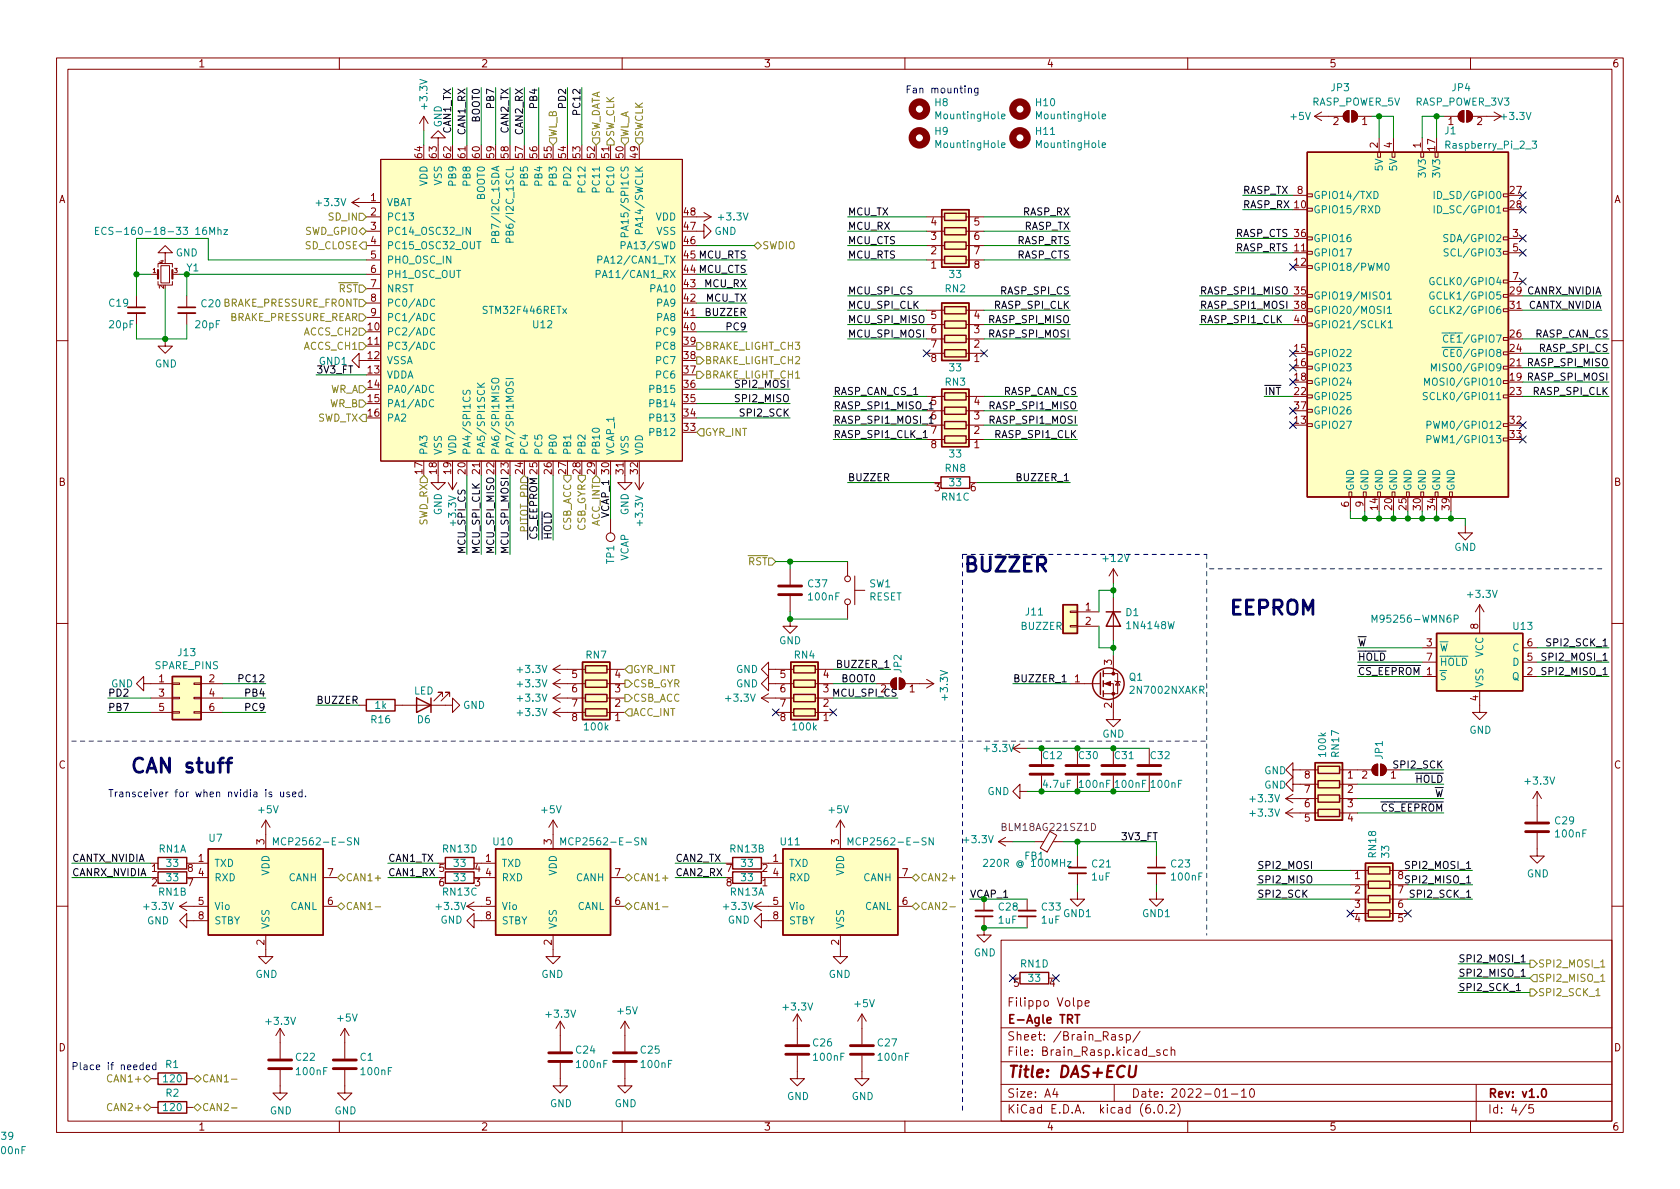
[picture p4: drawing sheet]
<svg xmlns="http://www.w3.org/2000/svg" width="297mm" height="210mm" viewBox="0 0 297 210" stroke-linecap="round" stroke-linejoin="round" font-family="sans-serif">
<defs><g id="words">
<g font-size="3.5" fill="#0000c2">
<text x="170.2" y="101.1">BUZZER</text>
<text x="217.2" y="108.8">EEPROM</text>
<text x="22.9" y="136.7">CAN stuff</text>
</g>
<text font-size="2.8" fill="#840000" x="178" y="190.6">Title: DAS+ECU</text>
<g font-size="2.1" fill="#840000">
<text x="178" y="178">Filippo Volpe</text>
<text x="178" y="184">Sheet: /Brain_Rasp/</text>
<text x="178" y="181">E-Agle TRT</text>
<text x="178" y="186.7">File: Brain_Rasp.kicad_sch</text>
<text x="178" y="196.9">KiCad E.D.A. kicad (6.0.2)</text>
<text x="178" y="194.1">Size: A4</text>
<text x="200" y="194.1">Date: 2022-01-10</text>
<text x="263" y="194.1">Rev: v1.0</text>
<text x="263" y="196.9">Id: 4/5</text>
</g>
<g font-size="1.8" fill="#840000">
<text x="35" y="11.9">1</text>
<text x="85" y="11.9">2</text>
<text x="135" y="11.9">3</text>
<text x="185" y="11.9">4</text>
<text x="235" y="11.9">5</text>
<text x="285" y="11.9">6</text>
<text x="235.7" y="22.1">2</text>
<text x="240.8" y="22.1">1</text>
<text x="256" y="22.1">1</text>
<text x="261.1" y="22.1">2</text>
<text x="74.7" y="27.9" transform="rotate(-90 74.7 27.9)">64</text>
<text x="77.2" y="27.9" transform="rotate(-90 77.2 27.9)">63</text>
<text x="79.8" y="27.9" transform="rotate(-90 79.8 27.9)">62</text>
<text x="82.3" y="27.9" transform="rotate(-90 82.3 27.9)">61</text>
<text x="84.8" y="27.9" transform="rotate(-90 84.8 27.9)">60</text>
<text x="87.4" y="27.9" transform="rotate(-90 87.4 27.9)">59</text>
<text x="89.9" y="27.9" transform="rotate(-90 89.9 27.9)">58</text>
<text x="92.5" y="27.9" transform="rotate(-90 92.5 27.9)">57</text>
<text x="95" y="27.9" transform="rotate(-90 95 27.9)">56</text>
<text x="97.5" y="27.9" transform="rotate(-90 97.5 27.9)">55</text>
<text x="100.1" y="27.9" transform="rotate(-90 100.1 27.9)">54</text>
<text x="102.6" y="27.9" transform="rotate(-90 102.6 27.9)">53</text>
<text x="105.2" y="27.9" transform="rotate(-90 105.2 27.9)">52</text>
<text x="107.7" y="27.9" transform="rotate(-90 107.7 27.9)">51</text>
<text x="110.2" y="27.9" transform="rotate(-90 110.2 27.9)">50</text>
<text x="112.8" y="27.9" transform="rotate(-90 112.8 27.9)">49</text>
<text x="243.6" y="26.1" transform="rotate(-90 243.6 26.1)">2</text>
<text x="246.1" y="26.1" transform="rotate(-90 246.1 26.1)">4</text>
<text x="251.2" y="26.1" transform="rotate(-90 251.2 26.1)">1</text>
<text x="253.7" y="26.6" transform="rotate(-90 253.7 26.6)">17</text>
<text x="10.3" y="35.9">A</text>
<text x="65.5" y="35.6">1</text>
<text x="229.4" y="34.3">8</text>
<text x="267" y="34.3">27</text>
<text x="285.3" y="35.9">A</text>
<text x="65.5" y="38.1">2</text>
<text x="65.5" y="40.6">3</text>
<text x="120.9" y="40.6">47</text>
<text x="120.9" y="38.1">48</text>
<text x="164.6" y="39.9">4</text>
<text x="172.2" y="39.9">5</text>
<text x="267" y="36.8">28</text>
<text x="267.5" y="41.9">3</text>
<text x="65.5" y="43.2">4</text>
<text x="65.5" y="45.7">5</text>
<text x="120.9" y="43.2">46</text>
<text x="164.6" y="47.5">1</text>
<text x="164.6" y="45">2</text>
<text x="164.6" y="42.4">3</text>
<text x="172.2" y="42.4">6</text>
<text x="172.2" y="45">7</text>
<text x="172.2" y="47.5">8</text>
<text x="228.9" y="47">12</text>
<text x="267.5" y="44.4">5</text>
<text x="65.5" y="48.3">6</text>
<text x="65.5" y="50.8">7</text>
<text x="65.5" y="53.3">8</text>
<text x="120.9" y="53.3">42</text>
<text x="120.9" y="50.8">43</text>
<text x="228.9" y="52.1">35</text>
<text x="267.5" y="49.5">7</text>
<text x="65.1" y="58.4">10</text>
<text x="65.5" y="55.9">9</text>
<text x="120.9" y="58.4">40</text>
<text x="120.9" y="55.9">41</text>
<text x="164.6" y="56.4">5</text>
<text x="164.6" y="58.9">6</text>
<text x="172.2" y="58.9">3</text>
<text x="172.2" y="56.4">4</text>
<text x="228.9" y="54.6">38</text>
<text x="228.9" y="57.1">40</text>
<text x="267" y="59.7">26</text>
<text x="65.1" y="61">11</text>
<text x="65.1" y="63.5">12</text>
<text x="120.9" y="63.5">38</text>
<text x="120.9" y="61">39</text>
<text x="164.6" y="61.5">7</text>
<text x="164.6" y="64">8</text>
<text x="172.2" y="64">1</text>
<text x="172.2" y="61.5">2</text>
<text x="228.9" y="62.2">15</text>
<text x="228.9" y="64.8">16</text>
<text x="267" y="64.8">21</text>
<text x="267" y="62.2">24</text>
<text x="65.1" y="66">13</text>
<text x="65.1" y="68.6">14</text>
<text x="65.1" y="71.1">15</text>
<text x="120.9" y="71.1">35</text>
<text x="120.9" y="68.6">36</text>
<text x="120.9" y="66">37</text>
<text x="164.6" y="71.6">5</text>
<text x="172.2" y="71.6">4</text>
<text x="228.9" y="67.3">18</text>
<text x="267" y="67.3">19</text>
<text x="267" y="69.8">23</text>
<text x="65.1" y="73.7">16</text>
<text x="120.9" y="76.2">33</text>
<text x="120.9" y="73.7">34</text>
<text x="164.6" y="76.7">7</text>
<text x="172.2" y="76.7">2</text>
<text x="172.2" y="74.2">3</text>
<text x="228.9" y="74.9">13</text>
<text x="228.9" y="72.4">37</text>
<text x="267" y="74.9">32</text>
<text x="267" y="77.5">33</text>
<text x="74.7" y="83.8" transform="rotate(-90 74.7 83.8)">17</text>
<text x="77.2" y="83.8" transform="rotate(-90 77.2 83.8)">18</text>
<text x="79.8" y="83.8" transform="rotate(-90 79.8 83.8)">19</text>
<text x="82.3" y="83.8" transform="rotate(-90 82.3 83.8)">20</text>
<text x="84.8" y="83.8" transform="rotate(-90 84.8 83.8)">21</text>
<text x="92.5" y="83.8" transform="rotate(-90 92.5 83.8)">24</text>
<text x="95" y="83.8" transform="rotate(-90 95 83.8)">25</text>
<text x="97.5" y="83.8" transform="rotate(-90 97.5 83.8)">26</text>
<text x="100.1" y="83.8" transform="rotate(-90 100.1 83.8)">27</text>
<text x="102.6" y="83.8" transform="rotate(-90 102.6 83.8)">28</text>
<text x="105.2" y="83.8" transform="rotate(-90 105.2 83.8)">29</text>
<text x="107.7" y="83.8" transform="rotate(-90 107.7 83.8)">30</text>
<text x="110.2" y="83.8" transform="rotate(-90 110.2 83.8)">31</text>
<text x="112.8" y="83.8" transform="rotate(-90 112.8 83.8)">32</text>
<text x="164.6" y="79.2">8</text>
<text x="172.2" y="79.2">1</text>
<text x="10.3" y="85.9">B</text>
<text x="165.2" y="86.9">3</text>
<text x="171.6" y="86.9">6</text>
<text x="238.5" y="89.6" transform="rotate(-90 238.5 89.6)">6</text>
<text x="241" y="89.6" transform="rotate(-90 241 89.6)">9</text>
<text x="285.3" y="85.9">B</text>
<text x="243.6" y="90.1" transform="rotate(-90 243.6 90.1)">14</text>
<text x="246.1" y="90.1" transform="rotate(-90 246.1 90.1)">20</text>
<text x="248.7" y="90.1" transform="rotate(-90 248.7 90.1)">25</text>
<text x="251.2" y="90.1" transform="rotate(-90 251.2 90.1)">30</text>
<text x="253.7" y="90.1" transform="rotate(-90 253.7 90.1)">34</text>
<text x="256.3" y="90.1" transform="rotate(-90 256.3 90.1)">39</text>
<text x="191.9" y="107.9">1</text>
<text x="191.9" y="110.5">2</text>
<text x="261.4" y="111.2" transform="rotate(-90 261.4 111.2)">8</text>
<text x="101.1" y="119.9">5</text>
<text x="108.7" y="119.9">4</text>
<text x="137.9" y="119.9">5</text>
<text x="145.6" y="119.9">4</text>
<text x="196.6" y="117.6" transform="rotate(-90 196.6 117.6)">3</text>
<text x="252.2" y="119.4">1</text>
<text x="252.2" y="114.3">3</text>
<text x="252.2" y="116.8">7</text>
<text x="270" y="119.4">2</text>
<text x="270" y="116.8">5</text>
<text x="270" y="114.3">6</text>
<text x="28.1" y="120.6">1</text>
<text x="28.1" y="123.2">3</text>
<text x="28.1" y="125.7">5</text>
<text x="37" y="120.6">2</text>
<text x="37" y="123.2">4</text>
<text x="37" y="125.7">6</text>
<text x="101.1" y="122.4">6</text>
<text x="101.1" y="125">7</text>
<text x="108.7" y="125">2</text>
<text x="108.7" y="122.4">3</text>
<text x="137.9" y="122.4">6</text>
<text x="137.9" y="125">7</text>
<text x="145.6" y="125">2</text>
<text x="145.6" y="122.4">3</text>
<text x="155.7" y="122.4">2</text>
<text x="160.8" y="122.4">1</text>
<text x="190" y="120.6">1</text>
<text x="196.6" y="125.2" transform="rotate(-90 196.6 125.2)">2</text>
<text x="261.4" y="123.9" transform="rotate(-90 261.4 123.9)">4</text>
<text x="101.1" y="127.5">8</text>
<text x="108.7" y="127.5">1</text>
<text x="137.9" y="127.5">8</text>
<text x="145.6" y="127.5">1</text>
<text x="10.3" y="135.9">C</text>
<text x="230.6" y="137.7">8</text>
<text x="238.3" y="137.7">1</text>
<text x="240.8" y="137.7">2</text>
<text x="245.9" y="137.7">1</text>
<text x="285.3" y="135.9">C</text>
<text x="230.6" y="142.7">6</text>
<text x="230.6" y="140.2">7</text>
<text x="238.3" y="140.2">2</text>
<text x="238.3" y="142.7">3</text>
<text x="46.7" y="149.3" transform="rotate(-90 46.7 149.3)">3</text>
<text x="97.5" y="149.3" transform="rotate(-90 97.5 149.3)">3</text>
<text x="148.3" y="149.3" transform="rotate(-90 148.3 149.3)">3</text>
<text x="230.6" y="145.3">5</text>
<text x="238.3" y="145.3">4</text>
<text x="26.8" y="154.2">1</text>
<text x="33.2" y="154.2">8</text>
<text x="35.1" y="152.4">1</text>
<text x="35.1" y="154.9">4</text>
<text x="57.9" y="154.9">7</text>
<text x="77.6" y="154.2">5</text>
<text x="84" y="154.2">4</text>
<text x="85.9" y="152.4">1</text>
<text x="85.9" y="154.9">4</text>
<text x="108.7" y="154.9">7</text>
<text x="128.4" y="154.2">7</text>
<text x="134.8" y="154.2">2</text>
<text x="136.7" y="152.4">1</text>
<text x="136.7" y="154.9">4</text>
<text x="159.5" y="154.9">7</text>
<text x="239.5" y="155.4">1</text>
<text x="247.2" y="155.4">8</text>
<text x="26.8" y="156.7">2</text>
<text x="33.2" y="156.7">7</text>
<text x="35.1" y="160">5</text>
<text x="57.9" y="160">6</text>
<text x="77.6" y="156.7">6</text>
<text x="84" y="156.7">3</text>
<text x="85.9" y="160">5</text>
<text x="108.7" y="160">6</text>
<text x="128.4" y="156.7">8</text>
<text x="134.8" y="156.7">1</text>
<text x="136.7" y="160">5</text>
<text x="159.5" y="160">6</text>
<text x="239.5" y="158">2</text>
<text x="239.5" y="160.5">3</text>
<text x="247.2" y="160.5">6</text>
<text x="247.2" y="158">7</text>
<text x="35.1" y="162.6">8</text>
<text x="46.7" y="167.1" transform="rotate(-90 46.7 167.1)">2</text>
<text x="85.9" y="162.6">8</text>
<text x="97.5" y="167.1" transform="rotate(-90 97.5 167.1)">2</text>
<text x="136.7" y="162.6">8</text>
<text x="148.3" y="167.1" transform="rotate(-90 148.3 167.1)">2</text>
<text x="239.5" y="163.1">4</text>
<text x="247.2" y="163.1">5</text>
<text x="179.2" y="174.5">5</text>
<text x="185.6" y="174.5">4</text>
<text x="10.3" y="185.9">D</text>
<text x="285.3" y="185.9">D</text>
<text x="35" y="199.9">1</text>
<text x="85" y="199.9">2</text>
<text x="135" y="199.9">3</text>
<text x="185" y="199.9">4</text>
<text x="235" y="199.9">5</text>
<text x="285" y="199.9">6</text>
</g>
<g font-size="1.8" fill="#0000c2">
<text x="160" y="16.5">Fan mounting</text>
<text x="19" y="141">Transceiver for when nvidia is used.</text>
<text x="15.1" y="189.2">Place if needed</text>
</g>
<g font-size="1.8" fill="#008484">
<text x="235.4" y="16.1">JP3</text>
<text x="256.8" y="16.1">JP4</text>
<text x="75.6" y="19.1" transform="rotate(-90 75.6 19.1)">+3.3V</text>
<text x="78.1" y="22.5" transform="rotate(-90 78.1 22.5)">GND</text>
<text x="165.3" y="18.8">H8</text>
<text x="165.3" y="23.8">H9</text>
<text x="165.7" y="21.1">MountingHole</text>
<text x="183.2" y="18.8">H10</text>
<text x="183.2" y="23.8">H11</text>
<text x="183.4" y="21.1">MountingHole</text>
<text x="228.3" y="21.2">+5V</text>
<text x="231.9" y="18.7">RASP_POWER_5V</text>
<text x="250.3" y="18.7">RASP_POWER_3V3</text>
<text x="255.5" y="23.7">J1</text>
<text x="265.6" y="21.2">+3.3V</text>
<text x="165.7" y="26.2">MountingHole</text>
<text x="183.4" y="26.2">MountingHole</text>
<text x="256" y="26.3">Raspberry_Pi_2_3</text>
<text x="75.6" y="32.9" transform="rotate(-90 75.6 32.9)">VDD</text>
<text x="78.1" y="32.7" transform="rotate(-90 78.1 32.7)">VSS</text>
<text x="80.6" y="32.6" transform="rotate(-90 80.6 32.6)">PB9</text>
<text x="83.2" y="32.6" transform="rotate(-90 83.2 32.6)">PB8</text>
<text x="85.7" y="35.3" transform="rotate(-90 85.7 35.3)">BOOT0</text>
<text x="93.3" y="32.6" transform="rotate(-90 93.3 32.6)">PB5</text>
<text x="95.9" y="32.6" transform="rotate(-90 95.9 32.6)">PB4</text>
<text x="98.4" y="32.6" transform="rotate(-90 98.4 32.6)">PB3</text>
<text x="101" y="32.6" transform="rotate(-90 101 32.6)">PD2</text>
<text x="103.5" y="33.6" transform="rotate(-90 103.5 33.6)">PC12</text>
<text x="106" y="33.6" transform="rotate(-90 106 33.6)">PC11</text>
<text x="108.6" y="33.6" transform="rotate(-90 108.6 33.6)">PC10</text>
<text x="232.2" y="35.2">GPIO14/TXD</text>
<text x="244.5" y="30.1" transform="rotate(-90 244.5 30.1)">5V</text>
<text x="247" y="30.1" transform="rotate(-90 247 30.1)">5V</text>
<text x="252.1" y="31.1" transform="rotate(-90 252.1 31.1)">3V3</text>
<text x="254.6" y="35.2">ID_SD/GPIO0</text>
<text x="254.6" y="31.1" transform="rotate(-90 254.6 31.1)">3V3</text>
<text x="19.4" y="41.5">ECS-160-18-33 16Mhz</text>
<text x="56.1" y="36.4">+3.3V</text>
<text x="68.3" y="36.4">VBAT</text>
<text x="68.3" y="39">PC13</text>
<text x="68.3" y="41.5">PC14_OSC32_IN</text>
<text x="88.3" y="41.6" transform="rotate(-90 88.3 41.6)">PB7/I2C_1SDA</text>
<text x="90.8" y="41.4" transform="rotate(-90 90.8 41.4)">PB6/I2C_1SCL</text>
<text x="111.1" y="40.4" transform="rotate(-90 111.1 40.4)">PA15/SPI1CS</text>
<text x="113.7" y="40.6" transform="rotate(-90 113.7 40.6)">PA14/SWCLK</text>
<text x="115.9" y="39">VDD</text>
<text x="116.1" y="41.5">VSS</text>
<text x="126.3" y="41.5">GND</text>
<text x="127.2" y="39">+3.3V</text>
<text x="232.2" y="37.7">GPIO15/RXD</text>
<text x="254.6" y="37.7">ID_SC/GPIO1</text>
<text x="31.1" y="45.3">GND</text>
<text x="33" y="48">Y1</text>
<text x="68.3" y="44.1">PC15_OSC32_OUT</text>
<text x="68.3" y="46.6">PHO_OSC_IN</text>
<text x="106.7" y="46.6">PA12/CAN1_TX</text>
<text x="110.6" y="44.1">PA13/SWD</text>
<text x="232.2" y="45.3">GPIO17</text>
<text x="232.2" y="47.9">GPIO18/PWM0</text>
<text x="232.2" y="42.8">GPIO16</text>
<text x="256.1" y="42.8">SDA/GPIO2</text>
<text x="256.2" y="45.3">SCL/GPIO3</text>
<text x="68.3" y="49.1">PH1_OSC_OUT</text>
<text x="68.3" y="51.7">NRST</text>
<text x="106.5" y="49.1">PA11/CAN1_RX</text>
<text x="115.2" y="51.7">PA10</text>
<text x="167.1" y="51.7">RN2</text>
<text x="167.9" y="49.1">33</text>
<text x="232.2" y="53">GPIO19/MISO1</text>
<text x="253.8" y="53">GCLK1/GPIO5</text>
<text x="253.8" y="50.4">GCLK0/GPIO4</text>
<text x="19.4" y="54.2">C19</text>
<text x="19.4" y="58">20pF</text>
<text x="34.6" y="58">20pF</text>
<text x="68.3" y="59.3">PC2/ADC</text>
<text x="68.3" y="54.2">PC0/ADC</text>
<text x="68.3" y="56.8">PC1/ADC</text>
<text x="85.6" y="55.5">STM32F446RETx</text>
<text x="94.3" y="58">U12</text>
<text x="116.2" y="59.3">PC9</text>
<text x="116.2" y="56.8">PA8</text>
<text x="116.2" y="54.2">PA9</text>
<text x="232.2" y="55.5">GPIO20/MOSI1</text>
<text x="232.2" y="58">GPIO21/SCLK1</text>
<text x="253.8" y="55.5">GCLK2/GPIO6</text>
<text x="27.4" y="65">GND</text>
<text x="56.4" y="64.5">GND1</text>
<text x="68.3" y="61.8">PC3/ADC</text>
<text x="68.3" y="64.4">VSSA</text>
<text x="116.2" y="64.4">PC7</text>
<text x="116.2" y="61.8">PC8</text>
<text x="167.9" y="65.7">33</text>
<text x="232.2" y="63.1">GPIO22</text>
<text x="232.2" y="65.7">GPIO23</text>
<text x="254.3" y="65.7">MISO0/GPIO9</text>
<text x="255" y="63.1">~{CE0}/GPIO8</text>
<text x="255" y="60.6">~{CE1}/GPIO7</text>
<text x="68.3" y="66.9">VDDA</text>
<text x="68.3" y="69.5">PA0/ADC</text>
<text x="115.2" y="69.5">PB15</text>
<text x="116.2" y="66.9">PC6</text>
<text x="167.1" y="68.2">RN3</text>
<text x="232.2" y="68.2">GPIO24</text>
<text x="232.2" y="70.7">GPIO25</text>
<text x="253" y="70.7">SCLK0/GPIO11</text>
<text x="253.3" y="68.2">MOSI0/GPIO10</text>
<text x="68.3" y="72">PA1/ADC</text>
<text x="68.3" y="74.5">PA2</text>
<text x="115.2" y="77.1">PB12</text>
<text x="115.2" y="74.5">PB13</text>
<text x="115.2" y="72">PB14</text>
<text x="232.2" y="75.8">GPIO27</text>
<text x="232.2" y="73.3">GPIO26</text>
<text x="253.5" y="75.8">PWM0/GPIO12</text>
<text x="75.6" y="80.5" transform="rotate(-90 75.6 80.5)">PA3</text>
<text x="78.1" y="80.5" transform="rotate(-90 78.1 80.5)">VSS</text>
<text x="80.6" y="80.5" transform="rotate(-90 80.6 80.5)">VDD</text>
<text x="83.2" y="80.5" transform="rotate(-90 83.2 80.5)">PA4/SPI1CS</text>
<text x="85.7" y="80.5" transform="rotate(-90 85.7 80.5)">PA5/SPI1SCK</text>
<text x="88.3" y="80.5" transform="rotate(-90 88.3 80.5)">PA6/SPI1MISO</text>
<text x="90.8" y="80.5" transform="rotate(-90 90.8 80.5)">PA7/SPI1MOSI</text>
<text x="93.3" y="80.5" transform="rotate(-90 93.3 80.5)">PC4</text>
<text x="95.9" y="80.5" transform="rotate(-90 95.9 80.5)">PC5</text>
<text x="98.4" y="80.5" transform="rotate(-90 98.4 80.5)">PB0</text>
<text x="101" y="80.5" transform="rotate(-90 101 80.5)">PB1</text>
<text x="103.5" y="80.5" transform="rotate(-90 103.5 80.5)">PB2</text>
<text x="106" y="80.5" transform="rotate(-90 106 80.5)">PB10</text>
<text x="108.6" y="80.5" transform="rotate(-90 108.6 80.5)">VCAP_1</text>
<text x="111.1" y="80.5" transform="rotate(-90 111.1 80.5)">VSS</text>
<text x="113.7" y="80.5" transform="rotate(-90 113.7 80.5)">VDD</text>
<text x="167.1" y="83.4">RN8</text>
<text x="167.9" y="80.9">33</text>
<text x="253.5" y="78.4">PWM1/GPIO13</text>
<text x="166.5" y="88.5">RN1C</text>
<text x="167.9" y="86">33</text>
<text x="239.4" y="86.9" transform="rotate(-90 239.4 86.9)">GND</text>
<text x="241.9" y="86.9" transform="rotate(-90 241.9 86.9)">GND</text>
<text x="244.5" y="86.9" transform="rotate(-90 244.5 86.9)">GND</text>
<text x="247" y="86.9" transform="rotate(-90 247 86.9)">GND</text>
<text x="249.6" y="86.9" transform="rotate(-90 249.6 86.9)">GND</text>
<text x="252.1" y="86.9" transform="rotate(-90 252.1 86.9)">GND</text>
<text x="254.6" y="86.9" transform="rotate(-90 254.6 86.9)">GND</text>
<text x="257.2" y="86.9" transform="rotate(-90 257.2 86.9)">GND</text>
<text x="78.1" y="91.1" transform="rotate(-90 78.1 91.1)">GND</text>
<text x="80.6" y="92.8" transform="rotate(-90 80.6 92.8)">+3.3V</text>
<text x="111.1" y="91.1" transform="rotate(-90 111.1 91.1)">GND</text>
<text x="113.7" y="92.8" transform="rotate(-90 113.7 92.8)">+3.3V</text>
<text x="108.6" y="99.7" transform="rotate(-90 108.6 99.7)">TP1</text>
<text x="111.1" y="99.2" transform="rotate(-90 111.1 99.2)">VCAP</text>
<text x="195.1" y="99.4">+12V</text>
<text x="257.1" y="97.4">GND</text>
<text x="142.9" y="103.9">C37</text>
<text x="143.1" y="106.2">100nF</text>
<text x="153.6" y="106.2">RESET</text>
<text x="153.7" y="103.9">SW1</text>
<text x="259.7" y="105.7">+3.3V</text>
<text x="137.7" y="113.9">GND</text>
<text x="180.6" y="111.4">BUZZER</text>
<text x="181.4" y="108.8">J11</text>
<text x="199.1" y="108.9">D1</text>
<text x="199.4" y="111.2">1N4148W</text>
<text x="243.4" y="110.1">M95256-WMN6P</text>
<text x="267.6" y="111.4">U13</text>
<text x="27.4" y="118.3">SPARE_PINS</text>
<text x="31.5" y="116">J13</text>
<text x="91.6" y="119">+3.3V</text>
<text x="103.6" y="116.5">RN7</text>
<text x="130.1" y="119">GND</text>
<text x="140.5" y="116.5">RN4</text>
<text x="159.4" y="118.9" transform="rotate(-90 159.4 118.9)">JP2</text>
<text x="254.5" y="115.2">~{W}</text>
<text x="254.5" y="117.7">~{HOLD}</text>
<text x="262.3" y="116.3" transform="rotate(-90 262.3 116.3)">VCC</text>
<text x="267.5" y="117.7">D</text>
<text x="267.5" y="115.2">C</text>
<text x="19.6" y="121.5">GND</text>
<text x="66.3" y="125.3">1k</text>
<text x="73.2" y="122.8">LED</text>
<text x="81.9" y="125.3">GND</text>
<text x="91.6" y="124.1">+3.3V</text>
<text x="91.6" y="121.5">+3.3V</text>
<text x="128.5" y="124.1">+3.3V</text>
<text x="130.1" y="121.5">GND</text>
<text x="167.6" y="123.6" transform="rotate(-90 167.6 123.6)">+3.3V</text>
<text x="199.7" y="120.4">Q1</text>
<text x="200.1" y="122.7">2N7002NXAKR</text>
<text x="262.3" y="121.7" transform="rotate(-90 262.3 121.7)">VSS</text>
<text x="267.4" y="120.3">Q</text>
<text x="65.7" y="127.9">R16</text>
<text x="73.8" y="127.9">D6</text>
<text x="91.6" y="126.6">+3.3V</text>
<text x="103.4" y="129.2">100k</text>
<text x="140.3" y="129.2">100k</text>
<text x="194.9" y="130.4">GND</text>
<text x="259.8" y="129.7">GND</text>
<text x="174.2" y="133">+3.3V</text>
<text x="184.5" y="134.2">C12</text>
<text x="190.8" y="134.2">C30</text>
<text x="197.2" y="134.2">C31</text>
<text x="203.5" y="134.2">C32</text>
<text x="223.5" y="136.9">GND</text>
<text x="234.4" y="133.7" transform="rotate(-90 234.4 133.7)">100k</text>
<text x="236.8" y="133.8" transform="rotate(-90 236.8 133.8)">RN17</text>
<text x="244.5" y="134.2" transform="rotate(-90 244.5 134.2)">JP1</text>
<text x="45.8" y="143.8">+5V</text>
<text x="95.8" y="143.8">+5V</text>
<text x="146.6" y="143.8">+5V</text>
<text x="174.6" y="140.6">GND</text>
<text x="184.6" y="139.3">4.7uF</text>
<text x="191" y="139.3">100nF</text>
<text x="197.3" y="139.3">100nF</text>
<text x="203.7" y="139.3">100nF</text>
<text x="221.2" y="141.9">+3.3V</text>
<text x="223.5" y="139.4">GND</text>
<text x="269.8" y="138.7">+3.3V</text>
<text x="37" y="148.8">U7</text>
<text x="49.5" y="149.5">MCP2562-E-SN</text>
<text x="87.3" y="149.5">U10</text>
<text x="100.3" y="149.5">MCP2562-E-SN</text>
<text x="138.1" y="149.5">U11</text>
<text x="151.1" y="149.5">MCP2562-E-SN</text>
<text x="170.6" y="149.1">+3.3V</text>
<text x="221.2" y="144.4">+3.3V</text>
<text x="275" y="145.8">C29</text>
<text x="275.2" y="148.1">100nF</text>
<text x="28.1" y="150.7">RN1A</text>
<text x="29.5" y="153.3">33</text>
<text x="29.5" y="155.8">33</text>
<text x="37.8" y="153.3">TXD</text>
<text x="37.8" y="155.8">RXD</text>
<text x="47.6" y="154.9" transform="rotate(-90 47.6 154.9)">VDD</text>
<text x="51" y="155.8">CANH</text>
<text x="78.4" y="150.7">RN13D</text>
<text x="80.3" y="155.8">33</text>
<text x="80.3" y="153.3">33</text>
<text x="88.6" y="153.3">TXD</text>
<text x="88.6" y="155.8">RXD</text>
<text x="98.4" y="154.9" transform="rotate(-90 98.4 154.9)">VDD</text>
<text x="101.8" y="155.8">CANH</text>
<text x="129.2" y="150.7">RN13B</text>
<text x="131.1" y="153.3">33</text>
<text x="131.1" y="155.8">33</text>
<text x="139.4" y="153.3">TXD</text>
<text x="139.4" y="155.8">RXD</text>
<text x="149.2" y="154.9" transform="rotate(-90 149.2 154.9)">VDD</text>
<text x="152.6" y="155.8">CANH</text>
<text x="174.8" y="153.3">220R @ 100MHz</text>
<text x="181.2" y="152">FB1</text>
<text x="193.1" y="155.7">1uF</text>
<text x="193.1" y="153.4">C21</text>
<text x="207.1" y="153.4">C23</text>
<text x="207.3" y="155.7">100nF</text>
<text x="243.3" y="151.6" transform="rotate(-90 243.3 151.6)">RN18</text>
<text x="245.6" y="151.6" transform="rotate(-90 245.6 151.6)">33</text>
<text x="269.9" y="155.1">GND</text>
<text x="25.6" y="160.9">+3.3V</text>
<text x="28.1" y="158.4">RN1B</text>
<text x="37.8" y="160.9">Vio</text>
<text x="51.2" y="160.9">CANL</text>
<text x="77.3" y="160.9">+3.3V</text>
<text x="78.4" y="158.4">RN13C</text>
<text x="88.6" y="160.9">Vio</text>
<text x="102" y="160.9">CANL</text>
<text x="128.1" y="160.9">+3.3V</text>
<text x="129.2" y="158.4">RN13A</text>
<text x="139.4" y="160.9">Vio</text>
<text x="152.8" y="160.9">CANL</text>
<text x="176.6" y="161">C28</text>
<text x="184.2" y="161">C33</text>
<text x="26" y="163.4">GND</text>
<text x="37.8" y="163.4">STBY</text>
<text x="47.6" y="164.3" transform="rotate(-90 47.6 164.3)">VSS</text>
<text x="77.9" y="163.3">GND</text>
<text x="88.6" y="163.4">STBY</text>
<text x="98.4" y="164.3" transform="rotate(-90 98.4 164.3)">VSS</text>
<text x="128.7" y="163.3">GND</text>
<text x="139.4" y="163.4">STBY</text>
<text x="149.2" y="164.3" transform="rotate(-90 149.2 164.3)">VSS</text>
<text x="176.6" y="163.3">1uF</text>
<text x="184.2" y="163.3">1uF</text>
<text x="188" y="162.2">GND1</text>
<text x="202" y="162.2">GND1</text>
<text x="45.2" y="172.9">GND</text>
<text x="95.7" y="172.9">GND</text>
<text x="146.5" y="172.9">GND</text>
<text x="172.2" y="169.1">GND</text>
<text x="180.5" y="171.1">RN1D</text>
<text x="181.9" y="173.6">33</text>
<text x="96.7" y="180">+3.3V</text>
<text x="109.3" y="179.4">+5V</text>
<text x="138.6" y="178.7">+3.3V</text>
<text x="151.2" y="178.1">+5V</text>
<text x="47.2" y="181.2">+3.3V</text>
<text x="59.7" y="180.6">+5V</text>
<text x="143.8" y="185">C26</text>
<text x="155.2" y="185">C27</text>
<text x="29" y="191.4">120</text>
<text x="29.3" y="188.8">R1</text>
<text x="52.4" y="187.6">C22</text>
<text x="52.5" y="190.1">100nF</text>
<text x="63.7" y="187.6">C1</text>
<text x="64" y="190.1">100nF</text>
<text x="101.9" y="186.3">C24</text>
<text x="102.1" y="188.8">100nF</text>
<text x="113.3" y="186.3">C25</text>
<text x="113.5" y="188.8">100nF</text>
<text x="144" y="187.6">100nF</text>
<text x="155.4" y="187.6">100nF</text>
<text x="29" y="196.5">120</text>
<text x="29.3" y="193.9">R2</text>
<text x="47.7" y="197">GND</text>
<text x="59.1" y="197">GND</text>
<text x="97.2" y="195.8">GND</text>
<text x="108.7" y="195.8">GND</text>
<text x="139.1" y="194.5">GND</text>
<text x="150.6" y="194.5">GND</text>
<text x="-1" y="201.5">C39</text>
<text x="-.8" y="204.1">100nF</text>
</g>
<g font-size="1.8">
<text x="79.7" y="23.5" transform="rotate(-90 79.7 23.5)">CAN1_TX</text>
<text x="82.3" y="23.7" transform="rotate(-90 82.3 23.7)">CAN1_RX</text>
<text x="84.8" y="21.6" transform="rotate(-90 84.8 21.6)">BOOT0</text>
<text x="87.4" y="18.9" transform="rotate(-90 87.4 18.9)">PB7</text>
<text x="89.9" y="23.5" transform="rotate(-90 89.9 23.5)">CAN2_TX</text>
<text x="92.4" y="23.7" transform="rotate(-90 92.4 23.7)">CAN2_RX</text>
<text x="95" y="18.9" transform="rotate(-90 95 18.9)">PB4</text>
<text x="100.1" y="18.9" transform="rotate(-90 100.1 18.9)">PD2</text>
<text x="102.6" y="19.9" transform="rotate(-90 102.6 19.9)">PC12</text>
<text x="219.7" y="34.3">RASP_TX</text>
<text x="149.9" y="40.6">MCU_RX</text>
<text x="149.9" y="38.1">MCU_TX</text>
<text x="180.9" y="38.1">RASP_RX</text>
<text x="181.1" y="40.6">RASP_TX</text>
<text x="218.4" y="41.9">RASP_CTS 36</text>
<text x="219.7" y="36.8">RASP_RX 10</text>
<text x="120.9" y="45.7">45 MCU_RTS</text>
<text x="149.9" y="45.7">MCU_RTS</text>
<text x="149.9" y="43.2">MCU_CTS</text>
<text x="179.8" y="43.2">RASP_RTS</text>
<text x="179.8" y="45.7">RASP_CTS</text>
<text x="218.4" y="44.4">RASP_RTS 11</text>
<text x="120.9" y="48.3">44 MCU_CTS</text>
<text x="124.6" y="50.8">MCU_RX</text>
<text x="124.8" y="53.3">MCU_TX</text>
<text x="149.9" y="52.1">MCU_SPI_CS</text>
<text x="177" y="52.1">RASP_SPI_CS</text>
<text x="212.1" y="52.1">RASP_SPI1_MISO</text>
<text x="267" y="52.1">29 CANRX_NVIDIA</text>
<text x="124.9" y="55.9">BUZZER</text>
<text x="128.6" y="58.4">PC9</text>
<text x="149.9" y="59.7">MCU_SPI_MOSI</text>
<text x="149.9" y="54.6">MCU_SPI_CLK</text>
<text x="149.9" y="57.1">MCU_SPI_MISO</text>
<text x="175" y="57.1">RASP_SPI_MISO</text>
<text x="175" y="59.7">RASP_SPI_MOSI</text>
<text x="175.9" y="54.6">RASP_SPI_CLK</text>
<text x="212.1" y="54.6">RASP_SPI1_MOSI</text>
<text x="212.1" y="57.1">RASP_SPI1_CLK</text>
<text x="267" y="54.6">31 CANTX_NVIDIA</text>
<text x="271.3" y="59.7">RASP_CAN_CS</text>
<text x="270.2" y="64.8">RASP_SPI_MISO</text>
<text x="272.3" y="62.2">RASP_SPI_CS</text>
<text x="55.9" y="66">3V3_FT</text>
<text x="130.4" y="68.6">SPI2_MOSI</text>
<text x="130.4" y="71.1">SPI2_MISO</text>
<text x="147.3" y="69.8">RASP_CAN_CS_1</text>
<text x="177.3" y="69.8">RASP_CAN_CS</text>
<text x="223.5" y="69.8">~{INT} 22</text>
<text x="270.2" y="67.3">RASP_SPI_MOSI</text>
<text x="271.1" y="69.8">RASP_SPI_CLK</text>
<text x="131.1" y="73.6">SPI2_SCK</text>
<text x="147.3" y="77.5">RASP_SPI1_CLK_1</text>
<text x="147.3" y="72.4">RASP_SPI1_MISO_1</text>
<text x="147.3" y="74.9">RASP_SPI1_MOSI_1</text>
<text x="164.6" y="74.2">6</text>
<text x="175.3" y="74.9">RASP_SPI1_MOSI</text>
<text x="175.3" y="72.4">RASP_SPI1_MISO</text>
<text x="176.1" y="77.5">RASP_SPI1_CLK</text>
<text x="149.9" y="85.1">BUZZER</text>
<text x="180.1" y="85.1">BUZZER_1</text>
<text x="93.3" y="94.1" transform="rotate(-90 93.3 94.1)">PITOT_PD</text>
<text x="95" y="95.5" transform="rotate(-90 95 95.5)">~{CS_EEPROM}</text>
<text x="97.5" y="95.5" transform="rotate(-90 97.5 95.5)">~{HOLD}</text>
<text x="107.7" y="91.7" transform="rotate(-90 107.7 91.7)">VCAP_1</text>
<text x="82.3" y="98" transform="rotate(-90 82.3 98)">MCU_SPI_CS</text>
<text x="84.8" y="98" transform="rotate(-90 84.8 98)">MCU_SPI_CLK</text>
<text x="87.4" y="98" transform="rotate(-90 87.4 98)">MCU_SPI_MISO 22</text>
<text x="89.9" y="98" transform="rotate(-90 89.9 98)">MCU_SPI_MOSI 23</text>
<text x="148.3" y="118.1">BUZZER_1</text>
<text x="240" y="114.3">~{W}</text>
<text x="240" y="116.8">~{HOLD}</text>
<text x="240" y="119.4">~{CS_EEPROM}</text>
<text x="273.2" y="119.4">SPI2_MISO_1</text>
<text x="273.2" y="116.8">SPI2_MOSI_1</text>
<text x="274" y="114.3">SPI2_SCK_1</text>
<text x="19" y="123.2">PD2</text>
<text x="19" y="125.7">PB7</text>
<text x="42.6" y="120.6">PC12</text>
<text x="43.5" y="123.2">PB4</text>
<text x="43.5" y="125.7">PC9</text>
<text x="55.9" y="124.4">BUZZER</text>
<text x="147.4" y="123.2">MCU_SPI_CS</text>
<text x="148.8" y="120.6">BOOT0</text>
<text x="179.1" y="120.6">BUZZER_1</text>
<text x="246.7" y="135.9">SPI2_SCK</text>
<text x="242.8" y="143.5">~{CS_EEPROM}</text>
<text x="248.9" y="138.4">~{HOLD}</text>
<text x="252.2" y="141">~{W}</text>
<text x="198.1" y="148.6">3V3_FT</text>
<text x="12.7" y="154.9">CANRX_NVIDIA</text>
<text x="12.7" y="152.4">CANTX_NVIDIA</text>
<text x="68.6" y="152.4">CAN1_TX</text>
<text x="68.6" y="154.9">CAN1_RX</text>
<text x="119.4" y="152.4">CAN2_TX</text>
<text x="119.4" y="154.9">CAN2_RX</text>
<text x="222.2" y="153.7">SPI2_MOSI</text>
<text x="249" y="153.7">SPI2_MOSI_1</text>
<text x="222.2" y="156.2">SPI2_MISO</text>
<text x="222.2" y="158.7">SPI2_SCK</text>
<text x="249" y="156.2">SPI2_MISO_1</text>
<text x="249.8" y="158.7">SPI2_SCK_1</text>
<text x="257.8" y="172.7">SPI2_MISO_1</text>
<text x="257.8" y="170.2">SPI2_MOSI_1</text>
<text x="257.8" y="175.2">SPI2_SCK_1</text>
</g>
<g font-size="1.8" fill="#848400">
<text x="98.4" y="24.3" transform="rotate(-90 98.4 24.3)">WL_B</text>
<text x="106" y="24.3" transform="rotate(-90 106 24.3)">SW_DATA</text>
<text x="108.6" y="24.3" transform="rotate(-90 108.6 24.3)">SW_CLK</text>
<text x="111.1" y="24.3" transform="rotate(-90 111.1 24.3)">WL_A</text>
<text x="113.7" y="24.3" transform="rotate(-90 113.7 24.3)">SWCLK</text>
<text x="53.9" y="41.5">SWD_GPIO</text>
<text x="58.2" y="39">SD_IN</text>
<text x="53.9" y="44.1">SD_CLOSE</text>
<text x="134.7" y="44.1">SWDIO</text>
<text x="58.5" y="51.7">~{RST}</text>
<text x="35.7" y="54.3">C20 BRAKE_PRESSURE_FRONT</text>
<text x="40.4" y="56.8">BRAKE_PRESSURE_REAR</text>
<text x="53.9" y="59.3">ACCS_CH2</text>
<text x="53.9" y="61.8">ACCS_CH1</text>
<text x="124.6" y="61.8">BRAKE_LIGHT_CH3</text>
<text x="124.6" y="64.4">BRAKE_LIGHT_CH2</text>
<text x="58.2" y="69.5">WR_A</text>
<text x="124.6" y="66.9">BRAKE_LIGHT_CH1</text>
<text x="56" y="74.5">SWD_TX</text>
<text x="58.2" y="72">WR_B</text>
<text x="124.6" y="77.1">GYR_INT</text>
<text x="75.6" y="93" transform="rotate(-90 75.6 93)">SWD_RX</text>
<text x="101" y="94" transform="rotate(-90 101 94)">CSB_ACC</text>
<text x="103.5" y="94" transform="rotate(-90 103.5 94)">CSB_GYR</text>
<text x="106" y="93.1" transform="rotate(-90 106 93.1)">ACC_INT</text>
<text x="130.9" y="99.9">~{RST}</text>
<text x="111.9" y="119">GYR_INT</text>
<text x="111.9" y="121.5">CSB_GYR</text>
<text x="111.9" y="124.1">CSB_ACC</text>
<text x="111.9" y="126.6">ACC_INT</text>
<text x="61.1" y="155.8">CAN1+</text>
<text x="111.9" y="155.8">CAN1+</text>
<text x="162.7" y="155.8">CAN2+</text>
<text x="61.1" y="160.9">CAN1-</text>
<text x="111.9" y="160.9">CAN1-</text>
<text x="162.7" y="160.9">CAN2-</text>
<text x="271.9" y="171.1">SPI2_MOSI_1</text>
<text x="271.9" y="173.6">SPI2_MISO_1</text>
<text x="271.9" y="176.1">SPI2_SCK_1</text>
<text x="19.5" y="191.4">CAN1+</text>
<text x="35.7" y="191.4">CAN1-</text>
<text x="19.5" y="196.5">CAN2+</text>
<text x="35.7" y="196.5">CAN2-</text>
</g>
<text font-size="1.8" fill="#840084" x="177.5" y="146.9">BLM18AG221SZ1D</text>
<text font-size="1.8" fill="#008400" x="171.4" y="158.7">VCAP_1</text>
<g font-size="1.1" fill="#840000">
<text x="29" y="46.6" transform="rotate(-90 29 46.6)">4</text>
<text x="27" y="48.3">1</text>
<text x="29" y="51" transform="rotate(-90 29 51)">2</text>
<text x="30.8" y="48.3">3</text>
</g>
</g></defs>
<g fill="none" stroke="#840000" stroke-width=".18">
<path d="M10 10.2h277v190.1h-277zM12 12.2h273v186.1h-273zM60 10.2v2M110 10.2v2M160 10.2v2M210 10.2v2M233.7 19.8l-1.3 .8M237.8 19.9l.7-.3v2a1.02 1.02 0 0 1-.9-.6 1.02 1.02 0 0 1 .2-1.1zM239 19.6a1.02 1.02 0 0 1 1 1 1.02 1.02 0 0 1-1 1zM258.1 19.9l.7-.3v2a1.02 1.02 0 0 1-.9-.6 1.02 1.02 0 0 1 .2-1.1zM259.3 19.6a1.02 1.02 0 0 1 1 1 1.02 1.02 0 0 1-1 1zM260 10.2v2"/>
<path d="M264.2 19.8l1.2 .8M62.2 35.8l1.3 .8M62.2 35.8h5.1M63.5 35l-1.3 .8M64.8 38.3h2.5M67.3 28.2h53.3v53.3h-53.3zM74.9 20.6l-.7 1.2M74.9 20.6v2.5M74.9 20.6l.8 1.2M77.5 24.4h1.2l-1.2-1.3-1.3 1.3h1.3v1.2M82.5 25.6v2.6M107.9 25.6v2.6"/>
<path d="M123.2 38.3h2.5M124.5 37.6l1.2 .7M125.7 38.3l-1.2 .8M163.8 38.3h3.2M170.8 38.3h3.2M228.6 34.5h2.5M231.1 36.8h.9v.5h-.9zM231.1 34.3h.9v.5h-.9zM232.4 20.6h5.1M232.4 20.6l1.3 .7M240 20.6h2.6M243.6 26.9h.5v.9h-.5z"/>
<path d="M243.8 24.4v2.5M246.1 26.9h.5v.9h-.5zM246.4 24.4v2.5M251.2 26.9h.5v.9h-.5zM251.5 24.4v2.5M253.7 26.9h.6v.9h-.6zM255.3 20.6h2.5M260.3 20.6h5.1M265.4 20.6l-1.2 .7M265.8 36.8h.9v.5h-.9zM265.8 34.3h.9v.5h-.9zM24.1 52.3v2.1"/>
<path d="M24.1 55.4v2M26.7 48.5h1.2M27.9 49.8v.6h2.6v-.6M27.9 47.2v-.6h2.6v.6M28.4 47h1.6v3h-1.6zM29.2 59.9v1.3h1.3l-1.3 1.3-1.3-1.3h1.3M29.2 44.7h1.3l-1.3-1.3-1.3 1.3h1.3v1.3M30.5 48.5h1.2M33 52.3v2.1M33 55.4v2M64.8 46h2.5M64.8 43.4h2.5"/>
<path d="M64.8 40.9h2.5M64.8 56.1h2.5M64.8 48.5h2.5M64.8 51h2.5M64.8 53.6h2.5M120.6 56.1h2.6M123.2 40.9h1.3v-1.3l1.2 1.3-1.2 1.3v-1.3M163.8 46h3.2M163.8 43.4h3.2M163.8 40.9h3.2M163.8 59.9h3.2M163.8 57.4h3.2"/>
<path d="M163.8 54.9h3.2M170.8 46h3.2M170.8 43.4h3.2M170.8 40.9h3.2M170.8 59.9h3.2M170.8 57.4h3.2M170.8 54.9h3.2M228.6 44.7h2.5M231.1 57.1h.9v.6h-.9zM231.1 54.6h.9v.5h-.9zM231.1 52.1h.9v.5h-.9zM231.1 47h.9v.5h-.9z"/>
<path d="M231.1 44.4h.9v.6h-.9zM231.1 41.9h.9v.5h-.9zM265.8 54.6h.9v.5h-.9zM265.8 52.1h.9v.5h-.9zM265.8 49.5h.9v.5h-.9zM265.8 44.4h.9v.6h-.9zM265.8 41.9h.9v.5h-.9zM266.7 44.7h2.5M266.7 42.2h2.5M266.7 49.8h2.5M10 60.2h2M63.5 63.7v-1.2l-1.3 1.2 1.3 1.3v-1.3h1.3"/>
<path d="M64.8 61.2h2.5M163.8 77.7h3.2M163.8 75.2h3.2M163.8 72.6h3.2M163.8 70.1h3.2M163.8 62.5h3.2M170.8 77.7h3.2M170.8 75.2h3.2M170.8 72.6h3.2M170.8 70.1h3.2M170.8 62.5h3.2M231.1 74.9h.9v.5h-.9z"/>
<path d="M231.1 72.4h.9v.5h-.9zM231.1 69.8h.9v.6h-.9zM231.1 67.3h.9v.5h-.9zM231.1 64.8h.9v.5h-.9zM231.1 62.2h.9v.5h-.9zM265.8 77.5h.9v.5h-.9zM265.8 74.9h.9v.5h-.9zM265.8 69.8h.9v.6h-.9zM265.8 67.3h.9v.5h-.9zM265.8 64.8h.9v.5h-.9zM266.7 65h2.5M285 60.2h2"/>
<path d="M77.5 84.1v1.2h1.2l-1.2 1.3-1.3-1.3h1.3M79.2 85.3l.8 1.3M80 84.1v2.5M80.8 85.3l-.8 1.3M85.1 81.5v2.6M107.9 91.7v2.5M110.5 81.5v3.8h1.3l-1.3 1.3-1.3-1.3h1.3M112.3 85.3l.7 1.3M113 84.1v2.5M113.8 85.3l-.8 1.3M149.9 99.3v2.5M238.5 87h.5v.9h-.5z"/>
<path d="M238.8 87.9v2.5M241 87h.6v.9h-.6zM241.3 87.9v2.5M243.6 87h.5v.9h-.5zM246.1 87h.5v.9h-.5zM248.7 87h.5v.9h-.5zM251.2 87h.5v.9h-.5zM253.7 87h.6v.9h-.6zM256.3 87h.5v.9h-.5zM259.1 93v1.2h1.2l-1.2 1.3-1.3-1.3h1.3M10 110.2h2M97.8 118.4l1.3 .7"/>
<path d="M97.8 118.4h5.7M99.1 117.6l-1.3 .8M107.3 118.4h3.2M135.9 118.4v-1.3l-1.3 1.3 1.3 1.2v-1.2h4.4M139.7 109.5v1.2h1.3l-1.3 1.3-1.3-1.3h1.3M139.7 100.6v2.8M139.7 105.4v2.8M144.1 118.4h3.2M149.9 106.9v2.6M151.1 104.4h1.8M151.1 101.8v5.1M159 119.9a1.02 1.02 0 0 1 1 1 1.02 1.02 0 0 1-1 1z"/>
<path d="M189.2 110.6h1.3v.3h-1.3zM189.2 108.1h1.3v.2h-1.3zM190.5 108.2h3.8M190.5 110.7h3.8M195.1 119.1h2.5v3.6h-2.5M196.8 100.6v2.5M196.8 105.7v7.6M196.8 115.8v3.3M196.8 100.6l-.7 1.2M196.8 100.6l.8 1.2M251.5 119.6h2.5M251.5 114.5h2.5"/>
<path d="M251.5 117.1h2.5M261.6 106.9v5.1M261.6 106.9l-.7 1.3M261.6 106.9l.8 1.3M269.2 119.6h2.6M269.2 114.5h2.6M269.2 117.1h2.6M285 110.2h2M25.4 120.9v-1.3l-1.3 1.3 1.3 1.3v-1.3h5.1M26.7 123.4h3.8M26.7 126h3.8M30.5 125.9h1.2v.2h-1.2z"/>
<path d="M30.5 123.3h1.2v.3h-1.2zM30.5 120.8h1.2v.2h-1.2zM34.3 125.9h1.3v.2h-1.3zM34.3 123.3h1.3v.3h-1.3zM34.3 120.8h1.3v.2h-1.3zM35.6 123.4h3.8M35.6 120.9h3.8M35.6 126h3.8M63.5 124.7h1.3M69.8 124.7h10.2v-1.3l1.3 1.3-1.3 1.3v-1.3M78.2 123.2v-.8h-.7h.7l-1.5 1.5M79.5 123.2v-.8h-.8h.8l-1.5 1.5"/>
<path d="M97.8 123.4l1.3 .8M97.8 123.4h5.7M97.8 120.9l1.3 .8M97.8 120.9h5.7M97.8 126h5.7M97.8 126l1.3 .7M99.1 122.7l-1.3 .7M99.1 120.1l-1.3 .8M99.1 125.2l-1.3 .8M107.3 123.4h3.2M107.3 120.9h3.2M107.3 126h3.2"/>
<path d="M134.6 123.4h5.7M134.6 123.4l1.3 .8M135.9 120.9v-1.3l-1.3 1.3 1.3 1.3v-1.3h4.4M135.9 122.7l-1.3 .7M137.2 126h3.1M144.1 123.4h3.2M144.1 120.9h3.2M144.1 126h3.2M154.9 120.9h2.6M157.8 120.2l.7-.3v2a1.02 1.02 0 0 1-.9-.6 1.02 1.02 0 0 1 .2-1.1zM160 120.9h5.1M163.8 120.1l1.3 .8"/>
<path d="M165.1 120.9l-1.3 .8M179.1 132.3l1.2 .8M179.1 132.3h2.5M180.3 139.9v-1.2l-1.2 1.2 1.2 1.3v-1.3h1.3M180.3 131.6l-1.2 .7M184.1 132.3v2.8M184.1 137.2v2.7M189.2 120.9h5.4M190.5 132.3v2.8M190.5 137.2v2.7M195.1 120.9h1.7v6.3h1.3l-1.3 1.3-1.2-1.3h1.2M196.8 132.3v2.8"/>
<path d="M196.8 137.2v2.7M197.1 120.4l.1 .1h.8l.1 .1M197.6 120.5l.4 .7h-.8zM203.2 132.3v2.8M203.2 137.2v2.7M228.6 138.7v-1.3l-1.3 1.3 1.3 1.2v-1.2h4.4M228.6 136.1v-1.2l-1.3 1.2 1.3 1.3v-1.3h4.4M236.9 136.1h5.7M236.9 138.7h3.1M242.9 135.4l.7-.3v2.1a1.02 1.02 0 0 1-1-.7 1.02 1.02 0 0 1 .3-1.1zM244.1 135.1a1.02 1.02 0 0 1 1 1 1.02 1.02 0 0 1-1 1.1zM245.1 136.1h2.5"/>
<path d="M261.6 122.2v3.8h1.3l-1.3 1.2-1.3-1.2h1.3M271.8 139.9l-.8 1.3M271.8 139.9v5.4M271.8 139.9l.7 1.3M33 159.5l-1.3 .8M34.3 152.6h2.5M34.3 155.2h2.5M47 145v5.1M47 145l-.8 1.3M47 145l.8 1.3M57.1 155.2h2.6M83.8 159.5l-1.3 .8"/>
<path d="M85.1 152.6h2.5M85.1 155.2h2.5M97.8 145l.8 1.3M97.8 145v5.1M97.8 145l-.8 1.3M107.9 155.2h2.6M134.6 159.5l-1.3 .8M135.9 152.6h2.5M135.9 155.2h2.5M148.6 145v5.1M148.6 145l.8 1.3M148.6 145l-.8 1.3"/>
<path d="M158.7 155.2h2.6M174 159v2M176.5 148.8h2.6M176.5 148.8l1.3 .8M177.8 148.1l-1.3 .7M181.6 159v2M182.9 148.8h1.6M185.6 147l1.2 .7-1.7 3-1.2-.7zM186.2 148.8h1.8M190.5 157.7v1.3h1.3l-1.3 1.3-1.3-1.3h1.3M190.5 151.4v2M190.5 154.4v2.1"/>
<path d="M204.5 157.7v1.3h1.2l-1.2 1.3-1.3-1.3h1.3M204.5 151.4v2M204.5 154.4v2.1M227.3 143.8l1.3 .7M227.3 143.8h5.7M227.3 141.2h5.7M227.3 141.2l1.3 .8M228.6 143l-1.3 .8M228.6 140.5l-1.3 .7M236.9 143.8h3.1M236.9 141.2h3.1M238.8 153.9h3.1"/>
<path d="M238.8 156.5h3.1M238.8 159h3.1M245.7 153.9h3.2M245.7 156.5h3.2M245.7 159h3.2M271.8 147.3v4.1h1.2l-1.2 1.2-1.3-1.2h1.3M10 160.2h2M31.7 160.3h5.1M31.7 160.3l1.3 .7M33 162.8v-1.3l-1.3 1.3 1.3 1.3v-1.3h3.8M47 165.3v3.9h1.3l-1.3 1.2-1.3-1.2h1.3M57.1 160.3h2.6"/>
<path d="M82.5 160.3h5.1M82.5 160.3l1.3 .7M83.8 162.8v1.3l-1.3-1.3 1.3-1.3v1.3h3.8M97.8 165.3v3.9h-1.3l1.3 1.2 1.3-1.2h-1.3M107.9 160.3h2.6M133.3 160.3h5.1M133.3 160.3l1.3 .7M134.6 162.8v1.3l-1.3-1.3 1.3-1.3v1.3h3.8M141 179.3v5.4M141 179.3l-.8 1.3M141 179.3l.7 1.3M148.6 165.3v3.9h-1.3l1.3 1.2 1.3-1.2h-1.3"/>
<path d="M152.4 179.3l-.8 1.3M152.4 179.3v5.4M152.4 179.3l.8 1.3M158.7 160.3h2.6M174 162v3.3h1.3l-1.3 1.3-1.3-1.3h1.3M177 166.3h108v32h-108zM181.6 162v2.1M190.6 177l.4-.1 .3 .3v.4l-.2 .3h-.5M191.9 177.4l.7-.1-.1-.3-.4-.1-.2 .2v.8h.6M238.8 161.5h3.1M245.7 161.5h3.2M285 160.2h2"/>
<path d="M26.7 190.7h1.2M26.7 195.8h1.2M33 190.7h1.3M33 195.8h1.3M49.5 189.2v4.1h1.3l-1.3 1.3-1.2-1.3h1.2M49.5 181.9v5.3M49.5 181.9l-.7 1.2M49.5 181.9l.8 1.2M60 198.3v2M61 189.2v4.1h1.2l-1.2 1.3-1.3-1.3h1.3M61 181.9l-.8 1.2M61 181.9v5.3"/>
<path d="M61 181.9l.7 1.2M99.1 188v4h1.2l-1.2 1.3-1.3-1.3h1.3M99.1 180.6l-.8 1.3M99.1 180.6v5.3M99.1 180.6l.7 1.3M110 198.3v2M110.5 188v4h1.3l-1.3 1.3-1.3-1.3h1.3M110.5 180.6v5.3M110.5 180.6l-.8 1.3M110.5 180.6l.8 1.3M141 186.7v4h1.2l-1.2 1.3-1.3-1.3h1.3M152.4 186.7v4h1.3l-1.3 1.3-1.3-1.3h1.3"/>
<path d="M160 198.3v2M177 194.8h108M177 191.8h108M177 187.8h108M177 181.8h108M186.5 192.5l-.4 1h1M186.9 193v1M197 191.8v3M198.4 183l-.3-.1-.2 .2v.3l.5 .1v.4h-.5M199.1 183l.5-.1 .3 .3v.4l-.2 .3h-.6M199.1 182.9v1.5M201.6 182.4l-1.3 1.9"/>
<path d="M203.1 186.8h1.1M204.1 196.7v.1M204.9 195.4l.2-.1a.81 .81 0 0 1 .6 .7 .81 .81 0 0 1-.3 .8h-.2a.81 .81 0 0 1-.6-.6 .81 .81 0 0 1 .3-.8zM205.1 185.7l-.4-.1-.2 .2 .1 .3 .5 .1v.4h-.6M206.2 196.7v.1M206.4 185.7l-.4-.1-.3 .3v.4l.2 .3h.5M206.9 195.5l.5-.2 .2 .2 .1 .3-.9 1h.9M207.1 185.8l.2-.2 .3 .1 .1 .9M207.1 185.1v1.5M208.2 195.1a1.72 1.72 0 0 1 0 2.3M210 198.3v2M216.2 194h.9"/>
<path d="M217.7 193.5h1.2M219.5 193l.4-.5v1.5M219.5 194h.9M221.1 192.7l.2-.2a.81 .81 0 0 1 .6 .7 .81 .81 0 0 1-.3 .8h-.2a.81 .81 0 0 1-.3-1.3zM260 198.3v2M261 191.8v6.5M269.9 195.3l-1.3 1.9M271.1 195.3h-.7l-.1 .7 .2-.1 .5 .1 .2 .2-.1 .5-.2 .1-.6-.1"/>
<circle cx="107.9" cy="95" r=".76"/>
<circle cx="149.9" cy="106.4" r=".51"/>
<circle cx="149.9" cy="102.4" r=".51"/>
</g>
<path d="M22.6 54.4h3.1M31.5 54.4h3M189 153.4h3M202.9 153.4h3.1M172.5 162h3M180.1 162h3M190.1 179.4h.8M190.5 179.4v1.5M272.8 192.6l.1-.1a.81 .81 0 0 1 .6 .7 .81 .81 0 0 1-.3 .8h-.1a.81 .81 0 0 1-.6-.6 .81 .81 0 0 1 .3-.8z" fill="none" stroke="#840000" stroke-width=".3"/>
<path d="M199.8 188.5l-.2 1.6 .1 .3a.66 .66 0 0 0 1-.3l.2-1.6" fill="none" stroke="#840000" stroke-width=".4"/>
<g fill="none" stroke="#840000" stroke-width=".51">
<path d="M137.7 105.2h4M137.7 103.6h4M182.1 136.9h4.1M182.1 135.4h4.1M188.5 136.9h4M188.5 135.4h4M194.8 136.9h4.1M194.8 135.4h4.1M201.2 136.9h4M201.2 135.4h4M269.7 147.1h4.1M269.7 145.5h4.1"/>
<path d="M47.5 189h4.1M47.5 187.4h4.1M58.9 189h4.1M58.9 187.4h4.1M97 187.7h4.1M97 186.2h4.1M108.5 187.7h4M108.5 186.2h4M138.9 186.4h4.1M138.9 184.9h4.1M150.4 186.4h4M150.4 184.9h4"/>
</g>
<g fill="none" stroke="#840000" stroke-width=".25">
<path d="M166.5 37.1h4.8v10.1h-4.8zM167 37.7h3.8v1.3h-3.8zM231.1 26.9h35.6v61h-35.6zM166.5 53.6h4.8v10.1h-4.8zM167 45.3h3.8v1.3h-3.8zM167 42.8h3.8v1.3h-3.8zM167 40.3h3.8v1.2h-3.8zM167 59.3h3.8v1.3h-3.8zM167 56.8h3.8v1.2h-3.8zM167 54.2h3.8v1.3h-3.8zM166.5 68.8h4.8v10.2h-4.8zM167 77.1h3.8v1.3h-3.8z"/>
<path d="M167 74.5h3.8v1.3h-3.8zM167 72h3.8v1.3h-3.8zM167 69.5h3.8v1.2h-3.8zM167 61.8h3.8v1.3h-3.8zM166.4 84.3h5v2.1h-5zM30.5 119.6h5.1v7.6h-5.1zM103 117.1h4.8v10.1h-4.8zM103.5 117.7h3.8v1.3h-3.8zM139.8 117.1h4.9v10.1h-4.9zM140.3 117.7h3.8v1.3h-3.8zM188 106.9h2.5v5.1h-2.5zM194.6 119v3.8"/>
<path d="M195.1 118.6v1M195.6 108.2h2.5M196.8 108.2l1.3 2.5h-2.5zM254 112h15.2v10.2h-15.2zM64.8 123.7h5v2h-5zM73.7 123.4l2.5 1.3-2.5 1.3zM76.2 123.4v2.6M103.5 125.3h3.8v1.3h-3.8zM103.5 122.8h3.8v1.3h-3.8zM103.5 120.3h3.8v1.2h-3.8zM140.3 125.3h3.8v1.3h-3.8zM140.3 122.8h3.8v1.3h-3.8z"/>
<path d="M140.3 120.3h3.8v1.2h-3.8zM195.1 120.4v1M195.1 122.2v1M232.5 134.9h4.9v10.1h-4.9zM233 135.5h3.9v1.3h-3.9zM233 138h3.9v1.3h-3.9zM27.9 151.6h5.1v2.1h-5.1zM27.9 154.2h5.1v2h-5.1zM36.8 150.1h20.3v15.2h-20.3zM78.7 154.2h5.1v2h-5.1zM78.7 151.6h5.1v2.1h-5.1zM87.6 150.1h20.3v15.2h-20.3z"/>
<path d="M129.5 151.6h5.1v2.1h-5.1zM129.5 154.2h5.1v2h-5.1zM138.4 150.1h20.3v15.2h-20.3zM233 140.6h3.9v1.3h-3.9zM233 143.1h3.9v1.3h-3.9zM241.4 152.6h4.9v10.2h-4.9zM241.9 153.3h3.8v1.3h-3.8zM241.9 155.8h3.8v1.3h-3.8zM241.9 158.4h3.8v1.2h-3.8zM180.3 172h5.1v2h-5.1zM241.9 160.9h3.8v1.3h-3.8zM27.9 189.7h5.1v2.1h-5.1z"/>
<path d="M27.9 194.8h5.1v2h-5.1z"/>
<circle cx="196" cy="120.9" r="2.79"/>
</g>
<g fill="#ffffc2" stroke="#ffffc2" stroke-width=".18">
<path d="M103 117.1h4.8v10.1h-4.8z"/>
<path d="M231.1 26.9h35.6v61h-35.6z"/>
<path d="M87.6 150.1h20.3v15.2h-20.3z"/>
<path d="M166.5 68.8h4.8v10.2h-4.8z"/>
<path d="M188 106.9h2.5v5.1h-2.5z"/>
<path d="M36.8 150.1h20.3v15.2h-20.3z"/>
<path d="M241.4 152.6h4.9v10.2h-4.9z"/>
<path d="M232.5 134.9h4.9v10.1h-4.9z"/>
<path d="M30.5 119.6h5.1v7.6h-5.1z"/>
<path d="M138.4 150.1h20.3v15.2h-20.3z"/>
<path d="M166.5 37.1h4.8v10.1h-4.8z"/>
<path d="M254 112h15.2v10.2h-15.2z"/>
<path d="M67.3 28.2h53.3v53.3h-53.3z"/>
<path d="M139.8 117.1h4.9v10.1h-4.9z"/>
<path d="M166.5 53.6h4.8v10.1h-4.8z"/>
</g>
<g fill="#840000" stroke="#840000" stroke-width=".18">
<path d="M239 19.6a1.02 1.02 0 0 1 1 1 1.02 1.02 0 0 1-1 1z"/>
<path d="M237.8 19.9l.7-.3v2a1.02 1.02 0 0 1-.9-.6 1.02 1.02 0 0 1 .2-1.1z"/>
<path d="M258.1 19.9l.7-.3v2a1.02 1.02 0 0 1-.9-.6 1.02 1.02 0 0 1 .2-1.1z"/>
<path d="M259.3 19.6a1.02 1.02 0 0 1 1 1 1.02 1.02 0 0 1-1 1z"/>
<path d="M195.3 120.9l1-.4v.8z"/>
<path d="M244.1 135.1a1.02 1.02 0 0 1 1 1 1.02 1.02 0 0 1-1 1.1z"/>
<path d="M242.9 135.4l.7-.3v2.1a1.02 1.02 0 0 1-1-.7 1.02 1.02 0 0 1 .3-1.1z"/>
<path d="M159 119.9a1.02 1.02 0 0 1 1 1 1.02 1.02 0 0 1-1 1z"/>
<path d="M157.8 120.2l.7-.3v2a1.02 1.02 0 0 1-.9-.6 1.02 1.02 0 0 1 .2-1.1z"/>
<circle cx="196.8" cy="122.7" r=".25"/>
<circle cx="196.8" cy="119.1" r=".25"/>
</g>
<g fill="none" stroke="#008484" stroke-width=".18">
<path d="M177.1 20.6l.6-.1-.1-.3h-.3l-.2 .2 .1 .6h.4M177.1 25.7l.6-.1-.1-.3-.3-.1-.2 .2 .1 .6h.4M194.9 20.6l.6-.1-.1-.3h-.3l-.2 .2v.6h.5M194.9 25.7l.6-.1-.1-.3-.3-.1-.2 .2v.6h.5M242.9 33.8a.64 .64 0 0 1 .8 .7 .64 .64 0 0 1-.8 .6zM243.2 36.4a.64 .64 0 0 1 .8 .6 .64 .64 0 0 1-.8 .7zM253.6 33.8v1.3M253.6 36.4v1.3M270.9 25h.8l-.4 .4 .3 .2v.5l-.2 .1-.5-.1M16.9 40.8h.4M17.5 40.2h-.6v1.3h.6M18.8 40.3a.6 .6 0 0 0-.9 .4 .6 .6 0 0 0 .6 .8l.3-.2"/>
<path d="M38.5 40.7l.2-.1 .3 .1 .1 .8M38.5 40.2v1.3M39.6 40.6h.6l-.6 .9h.6M76.9 58.1a.6 .6 0 0 0-.9 .4 .6 .6 0 0 0 .6 .7l.3-.1M76.9 53a.6 .6 0 0 0-.9 .4 .6 .6 0 0 0 .6 .8l.3-.2M76.9 55.6a.6 .6 0 0 0-.9 .4 .6 .6 0 0 0 .6 .7l.3-.1M83.2 40.2v1.3l-.8-1.3v1.3M84.3 42.7h.7M87.6 42.9l-.1-.6-.1-.1h-.3l-.2 .7h1.3M90.1 42.8v-.6l-.2-.1-.3 .1-.1 .6h1.2M105.4 48.5l.6-.1 .1-.2v-.3l-.7-.1v1.3M105.7 45.9h.6l.1-.2v-.3l-.7-.1v1.2"/>
<path d="M109.8 43.4l.6-.1 .1-.1v-.3l-.7-.2v1.3M110.5 41.9l-.1-.6-.2-.2-.3 .1-.1 .7h1.3M113 41.3l-.1-.6-.1-.1-.3 .1-.2 .6h1.3M244.4 57.2l.6 .8M245 46.7l.2-.2a.68 .68 0 0 1 .4 .7 .68 .68 0 0 1-.4 .6l-.2-.1-.1-.4zM245 56.7l-.7 .7M245.3 52l.4-.4v1.3M245.3 54.5l.4-.3v1.2M245.3 52.9h.7M245.3 55.4h.7M245.5 57.1l.3-.4v1.3M245.5 58h.7"/>
<path d="M253.5 51.7a.59 .59 0 0 0-.7 .6 .59 .59 0 0 0 .7 .5l.1-.5h-.3M253.5 54.2a.59 .59 0 0 0-.7 .6 .59 .59 0 0 0 .7 .6l.1-.5h-.3M253.5 49.1a.59 .59 0 0 0-.7 .6 .59 .59 0 0 0 .7 .6l.1-.5h-.3M256 41.5h-.5l-.2 .1v.3l.6 .3 .1 .3-.2 .2h-.5M256.1 44.1l-.5-.1-.2 .1v.4l.5 .2 .2 .3-.3 .3-.5-.1M76.7 68.3a.6 .6 0 0 0-.8 .4 .6 .6 0 0 0 .5 .7l.3-.1M76.7 70.8a.6 .6 0 0 0-.8 .4 .6 .6 0 0 0 .5 .7l.3-.1M76.9 60.6a.6 .6 0 0 0-.9 .5 .6 .6 0 0 0 .6 .7l.3-.1M81.9 69v.5l.1 .2h.3l.3-.6 .3-.1 .2 .2v.5M84.4 68.5h1.3M84.4 67.7l.7 .8M85.7 67.7l-.8 .6"/>
<path d="M87 67.1a.81 .81 0 0 1 1.2 .1 .43 .43 0 0 1-.4 .5h-.4a.42 .42 0 0 1-.4-.2 .42 .42 0 0 1 0-.4zM89.5 67h1.2M89.5 67.5v.5l.1 .2h.4l.2-.6 .3-.1 .2 .2v.5M251.9 68.1v-1.2l.4 .9 .4-.9v1.2M252.3 75.1h.6l.1-.2v-.3l-.7-.1v1.3M252.3 77.7l.6-.1 .1-.2v-.3l-.7-.1v1.3M252.4 69.5l-.5-.1-.2 .1v.4l.5 .2 .2 .3-.3 .3-.5-.1M253.1 65.6v-1.3l.4 .9 .4-.9v1.3M242.6 110v-1.2l.4 .9 .4-.9v1.2M254.6 118.6h1.2M255.6 119l-.5-.1-.2 .2v.3l.5 .3 .2 .3-.3 .2-.5-.1M257.1 109.4h.6l.1-.2v-.3l-.7-.1v1.2"/>
<path d="M48.4 149.4v-1.3l.4 .9 .4-.9v1.3M63.4 148.1v1.3l-.7-1.3v1.3M99.2 149.4v-1.3l.4 .9 .4-.9v1.3M114.2 148.1v1.3l-.7-1.3v1.3M150 149.4v-1.3l.4 .9 .4-.9v1.3M165 148.1v1.3l-.7-1.3v1.3M173.9 152.1l.5-.1 .2 .3-.8 .9h.8M188.7 152.4h.7l-.7 .8h.7"/>
</g>
<path d="M22.6 55.4h3.1M31.5 55.4h3M189 154.4h3M202.9 154.4h3.1M172.5 161h3M180.1 161h3" fill="none" stroke="#840000" stroke-width=".33"/>
<path d="M193 145.6a.64 .64 0 0 1 .7 .6 .64 .64 0 0 1-.7 .7z" fill="none" stroke="#840084" stroke-width=".18"/>
<g fill="none" stroke="#840000" stroke-width="1.3">
<circle cx="162.6" cy="19.3" r="1.27"/>
<circle cx="180.3" cy="19.3" r="1.27"/>
<circle cx="162.6" cy="24.4" r="1.27"/>
<circle cx="180.3" cy="24.4" r="1.27"/>
</g>
<path d="M27.9 47.7v1.6M30.5 47.7v1.6" fill="none" stroke="#840000" stroke-width=".38"/>
<g fill="none" stroke="#848400" stroke-width=".18">
<path d="M63.5 37.7h.6l.7 .6-.7 .7h-.6zM97.2 24.4h1.2v.6l-.6 .6-.6-.6zM104.8 24.4h1.2v.6l-.6 .6-.6-.6zM107.9 24.4l.7 .6v.6h-1.3v-.6zM109.9 24.4h1.2v.6l-.6 .6-.6-.6zM112.4 24.4h1.3v.6l-.7 .6-.6-.6zM63.5 58h.6l.7 .7-.7 .6h-.6zM63.5 40.9l.6-.6 .7 .6-.7 .6zM63.5 53h.6l.7 .6-.7 .6h-.6zM63.5 55.5h.6l.7 .6-.7 .7h-.6zM64.1 42.8h.7v1.3h-.7l-.6-.7zM134 42.8l.6 .6-.6 .7-.7-.7z"/>
<path d="M63.5 68.2h.6l.7 .6-.7 .7h-.6zM63.5 60.6h.6l.7 .6-.7 .6h-.6zM63.5 70.7h.6l.7 .7-.7 .6h-.6zM64.1 73.3h.7v1.2h-.7l-.6-.6zM123.2 60.6h.6l.7 .6-.7 .6h-.6zM123.2 65.7h.6l.7 .6-.7 .6h-.6zM123.2 63.1h.6l.7 .6-.7 .7h-.6zM123.8 75.8h.7v1.3h-.7l-.6-.7zM74.9 84.1l.7 .6v.6h-1.3v-.6zM92.7 84.1l.6 .6v.6h-1.2v-.6zM99.7 84.1h1.3v.6l-.7 .6-.6-.6zM102.2 84.1h1.3v.6l-.6 .6-.7-.6z"/>
<path d="M105.4 84.1l.6 .6v.6h-1.2v-.6zM111.1 117.7h.7v1.3h-.7l-.6-.6zM110.5 120.3h.6l.7 .6-.7 .6h-.6zM110.5 122.8h.6l.7 .6-.7 .7h-.6zM110.5 126l.6-.7h.7v1.3h-.7zM59.7 155.2l.6-.6 .7 .6-.7 .6zM110.5 155.2l.6-.6 .7 .6-.7 .6zM161.3 155.2l.6-.6 .7 .6-.7 .6zM59.7 160.3l.6-.7 .7 .7-.7 .6zM66.3 160.4h1M110.5 160.3l.6-.7 .7 .7-.7 .6zM117.1 160.4h1"/>
<path d="M161.3 160.3l.6-.7 .7 .7-.7 .6zM167.9 160.4h1M270.5 169.8h.6l.7 .6-.7 .7h-.6zM270.5 174.9h.6l.7 .6-.7 .6h-.6zM271.1 172.3h.7v1.3h-.7l-.6-.6zM282.2 176.1h.7M283 171h.8M283 173.5h.8M25.4 190.7l.6-.6 .7 .6-.7 .7zM25.4 195.8l.6-.6 .7 .6-.7 .7zM34.3 190.7l.6-.6 .7 .6-.7 .7zM34.3 195.8l.6-.6 .7 .6-.7 .7z"/>
<path d="M40.9 190.8h1M40.9 195.9h1"/>
</g>
<path d="M163.2 77.4h.8M164.3 74.9h.7M273.3 118.1l-.4-.1-.3 .3 .1 .3 .6 .2v.4l-.2 .1-.5-.1M273.3 115.6l-.4-.1-.2 .1v.4l.5 .2 .1 .3-.2 .3-.5-.1M187.8 120.6h.7M249.2 154.9h-.5l-.2 .1v.4l.6 .2 .1 .3-.2 .2h-.5M249.2 152.4l-.5-.1-.2 .3 .1 .3 .5 .2v.4l-.1 .1-.5-.1M268.1 175.2h.7M269 172.6h.7M269 170.1h.7" fill="none" stroke="#000" stroke-width=".18"/>
<g fill="none" stroke="#0000c2" stroke-width=".18">
<path d="M171.2 15.7l.2-.1 .3 .1 .1 .7M172.9 15.6v1l-.2 .3-.3-.1M172.9 15.7l-.3-.1-.3 .2 .1 .6h.5M53.4 139.6v1.3M48 140.1h-.3l-.1 .1v.2l.4 .1v.3h-.4M49.6 140.1l.1 .7 .3 .1 .2-.1M50.2 140.1v.8M51.2 140.1h-.3l-.2 .1 .1 .2 .4 .1v.3h-.5M51.7 140.5l.6-.1v-.3h-.4l-.2 .1 .1 .6h.5M53.4 140.1h-.3l-.3 .2 .1 .5h.5M54 140.8v.1M12.9 188.6l.6-.1 .2-.2-.1-.3-.7-.1v1.3"/>
<path d="M14.2 187.9v1.1l.2 .2"/>
</g>
<path d="M40 134.9h1M41 134l-.5 .2-.1 .2v2.2" fill="none" stroke="#0000c2" stroke-width=".51"/>
<path d="M170.2 98h43.2M170.2 98v99.1M213.4 98v67.3M283.2 100.6h-69.8M12.7 131.1h200.7" fill="none" stroke="#0000c2" stroke-width=".18" stroke-dasharray=".8 .8"/>
<g fill="none" stroke="#008400" stroke-width=".18">
<path d="M80 15.5v10.1M82.5 15.5v10.1M85.1 15.5v10.1M87.6 15.5v10.1M90.2 15.5v10.1M92.7 15.5v10.1M95.2 15.5v10.1M100.3 15.5v10.1M102.9 15.5v10.1M74.9 23.1v2.5M149.9 38.3h13.9M174 38.3h15.2"/>
<path d="M219.7 34.5h8.9M219.7 37.1h8.9M242.6 20.6h3.8v3.8M243.8 20.6v3.8M254 20.6v3.8M255.3 20.6h-3.8v3.8M24.1 48.5h2.6M24.1 57.4v2.5h8.9v-2.5M29.2 51v8.9M31.7 48.5h33.1M33 48.5v3.8M64.8 46h-28v-3.8h-12.7v10.1"/>
<path d="M123.2 48.5h8.9M123.2 46h8.9M123.2 43.4h10.1M123.2 56.1h8.9M123.2 53.6h8.9M123.2 51h8.9M123.2 58.7h8.9M149.9 54.9h13.9M149.9 57.4h13.9M149.9 46h13.9M149.9 52.3h39.3M149.9 59.9h13.9"/>
<path d="M149.9 43.4h13.9M149.9 40.9h13.9M174 54.9h15.2M174 57.4h15.2M174 46h15.2M174 59.9h15.2M174 43.4h15.2M174 40.9h15.2M212.1 54.9h16.5M212.1 57.4h16.5M212.1 52.3h16.5M218.4 42.2h10.2"/>
<path d="M218.4 44.7h10.2M269.2 54.9h14M269.2 52.3h14M269.2 59.9h15.3M55.9 66.3h8.9M123.2 68.8h16.5M123.2 71.4h16.5M123.2 73.9h16.5M147.3 72.6h16.5M147.3 70.1h16.5M147.3 77.7h16.5M147.3 75.2h16.5"/>
<path d="M174 72.6h16.5M174 70.1h16.5M174 77.7h16.5M174 75.2h16.5M223.5 70.1h5.1M269.2 70.1h15.3M269.2 62.5h15.3M269.2 67.6h15.3M269.2 65h15.3M82.5 84.1v13.9M85.1 84.1v13.9M87.6 84.1v13.9"/>
<path d="M90.2 84.1v13.9M95.2 84.1v11.4M97.8 84.1v11.4M107.9 84.1v7.6M137.2 99.3h12.7M139.7 99.3v1.3M149.9 85.3h15.2M172.7 85.3h16.5M238.8 90.4v1.3h20.3v1.3M241.3 90.4v1.3M243.8 90.4v1.3M246.4 90.4v1.3"/>
<path d="M248.9 90.4v1.3M251.5 90.4v1.3M254 90.4v1.3M256.5 90.4v1.3M139.7 108.2v1.3h10.2M147.3 118.4h10.2M194.3 110.7v3.8h2.5M196.8 103.1v2.6M196.8 113.3v2.5M196.8 104.4h-2.5v3.8M240 114.5h11.5M240 119.6h11.5"/>
<path d="M240 117.1h11.5M271.8 114.5h12.7M271.8 119.6h12.7M271.8 117.1h12.7M19 123.4h7.7M19 126h7.7M39.4 120.9h7.6M39.4 123.4h7.6M39.4 126h7.6M55.9 124.7h7.6M147.3 120.9h7.6M147.3 123.4h11.4"/>
<path d="M179.1 120.9h10.1M181.6 132.3h21.6M181.6 139.9h21.6M240 138.7h15.3M247.6 136.1h7.7M12.7 155.2h14M12.7 152.6h14M68.6 155.2h8.9M68.6 152.6h8.9M119.4 155.2h8.9M119.4 152.6h8.9M174 159h7.6"/>
<path d="M179.1 148.8h3.8M188 148.8h16.5v2.6M190.5 148.8v2.6M190.5 156.5v1.2M204.5 156.5v1.2M222.2 159h16.6M222.2 153.9h16.6M222.2 156.5h16.6M240 141.2h15.3M240 143.8h15.3M248.9 159h11.4M248.9 153.9h11.4"/>
<path d="M248.9 156.5h11.4M174 164.1h7.6M257.8 173h12.7M257.8 170.4h12.7M257.8 175.5h12.7"/>
</g>
<g fill="none" stroke="#000084" stroke-width=".18">
<path d="M268.6 36.5l1.2 1.2M268.6 33.9l1.2 1.2M269.8 33.9l-1.2 1.2M269.8 36.5l-1.2 1.2M228 46.6l1.2 1.2M229.2 46.6l-1.2 1.2M268.6 49.2l1.2 1.2M268.6 41.5l1.2 1.3M268.6 44.1l1.2 1.2M269.8 49.2l-1.2 1.2M269.8 41.5l-1.2 1.3M269.8 44.1l-1.2 1.2"/>
<path d="M163.2 61.9l1.2 1.2M164.4 61.9l-1.2 1.2M173.4 61.9l1.2 1.2M174.6 61.9l-1.2 1.2M228 64.4l1.2 1.2M228 74.6l1.2 1.2M228 66.9l1.2 1.3M228 72l1.2 1.2M228 61.9l1.2 1.2M229.2 64.4l-1.2 1.2M229.2 74.6l-1.2 1.2M229.2 66.9l-1.2 1.3"/>
<path d="M229.2 72l-1.2 1.2M229.2 61.9l-1.2 1.2M268.6 74.6l1.2 1.2M268.6 77.1l1.2 1.2M269.8 74.6l-1.2 1.2M269.8 77.1l-1.2 1.2M136.6 125.4l1.2 1.2M137.8 125.4l-1.2 1.2M146.7 125.4l1.2 1.2M147.9 125.4l-1.2 1.2M178.5 172.4l1.2 1.2M179.7 172.4l-1.2 1.2"/>
<path d="M186.1 172.4l1.2 1.2M187.3 172.4l-1.2 1.2M238.2 160.9l1.2 1.2M239.4 160.9l-1.2 1.2M248.3 160.9l1.2 1.2M249.5 160.9l-1.2 1.2"/>
</g>
<g fill="#008400" stroke="#008400" stroke-width=".18">
<circle cx="33" cy="48.5" r=".46"/>
<circle cx="24.1" cy="48.5" r=".46"/>
<circle cx="139.7" cy="99.3" r=".46"/>
<circle cx="29.2" cy="59.9" r=".46"/>
<circle cx="139.7" cy="109.5" r=".46"/>
<circle cx="243.8" cy="91.7" r=".46"/>
<circle cx="241.3" cy="91.7" r=".46"/>
<circle cx="246.4" cy="91.7" r=".46"/>
<circle cx="256.5" cy="91.7" r=".46"/>
<circle cx="251.5" cy="91.7" r=".46"/>
<circle cx="254" cy="91.7" r=".46"/>
<circle cx="196.8" cy="114.5" r=".46"/>
<circle cx="196.8" cy="104.4" r=".46"/>
<circle cx="248.9" cy="91.7" r=".46"/>
<circle cx="196.8" cy="132.3" r=".46"/>
<circle cx="254" cy="20.6" r=".46"/>
<circle cx="243.8" cy="20.6" r=".46"/>
<circle cx="190.5" cy="139.9" r=".46"/>
<circle cx="190.5" cy="132.3" r=".46"/>
<circle cx="196.8" cy="139.9" r=".46"/>
<circle cx="184.1" cy="139.9" r=".46"/>
<circle cx="174" cy="164.1" r=".46"/>
<circle cx="190.5" cy="148.8" r=".46"/>
<circle cx="184.1" cy="132.3" r=".46"/>
</g>
<use href="#words"/>
</svg>
